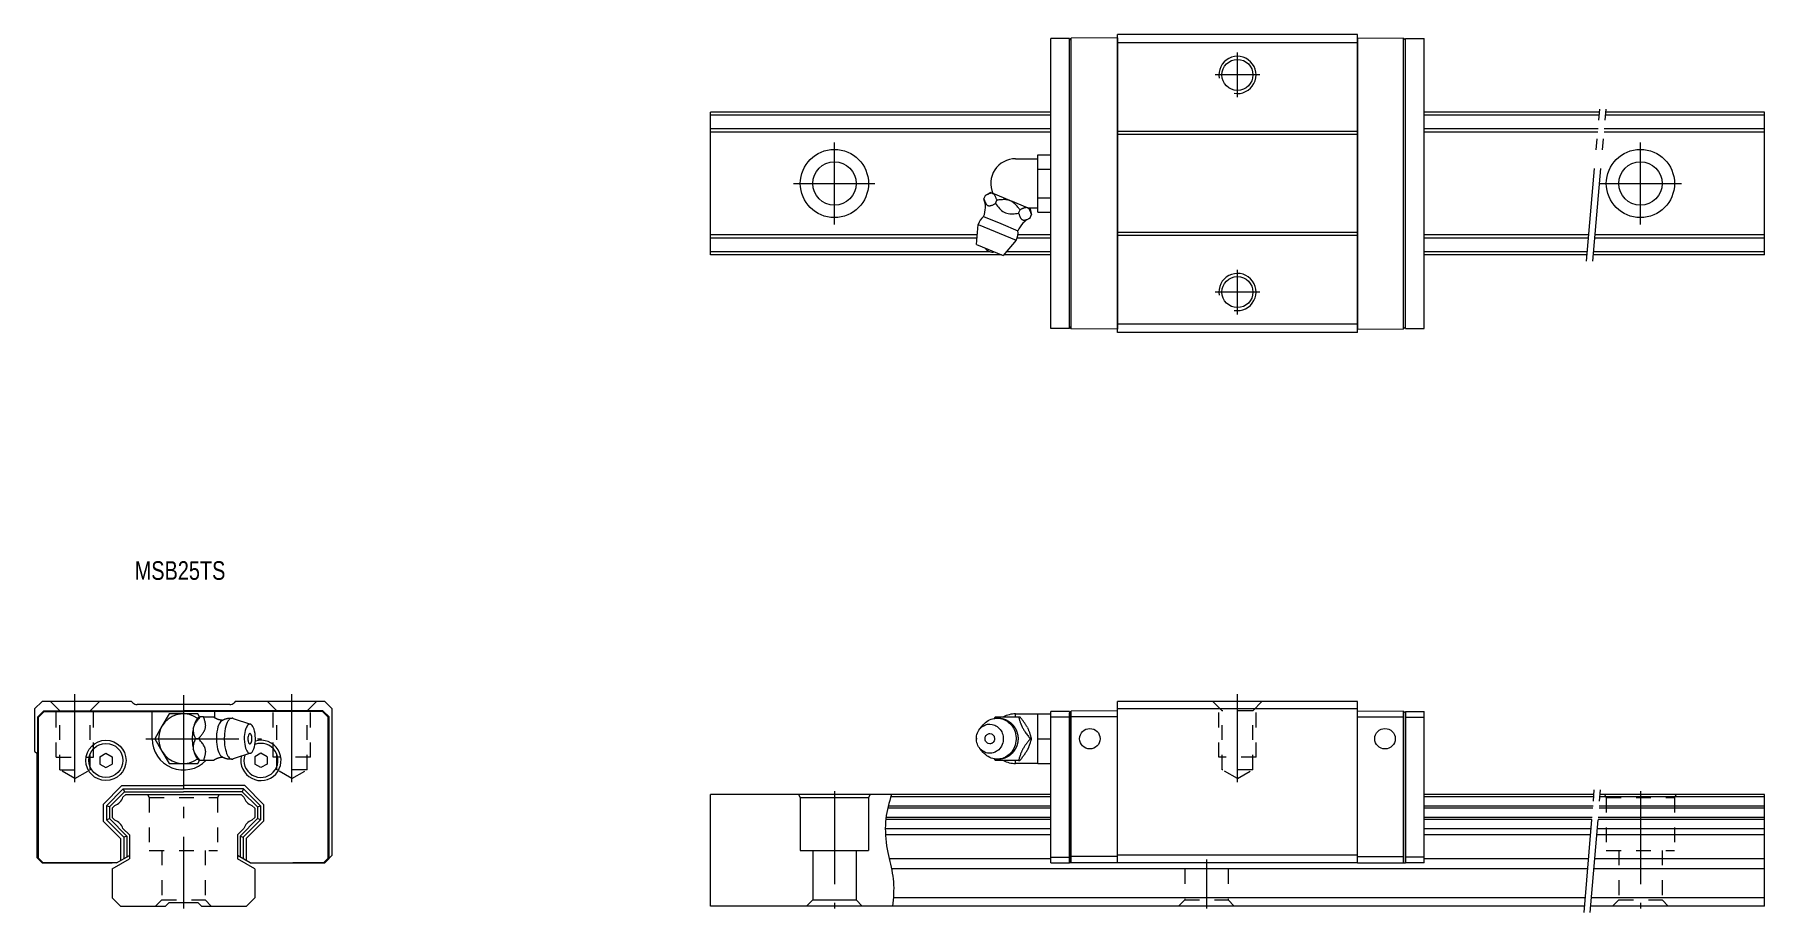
# Model space of a CAD drawing. Header units: inches. Extents: x -456 to -177, y 40 to 182.
import ezdxf

# ---------------------------------------------------------------- set-up
doc = ezdxf.new("R2010")
doc.units = ezdxf.units.IN
for name, pattern in [('CENTER', [22.8, 15, -3, 1.8, -3]), ('DASHED', [4.8, 2.4, -2.4]), ('PHANTOM', [27.6, 15, -3, 1.8, -3, 1.8, -3])]:
    doc.linetypes.add(name, pattern=pattern)
doc.layers.add('Unnamed [1]', color=7, linetype='Continuous', lineweight=0)
doc.styles.add('CK_TEXT_STYLE_0114', font='', dxfattribs={"width": 0.8, "height": 3})
doc.styles.get('CK_TEXT_STYLE_0114').set_extended_font_data('TXT')

msp = doc.modelspace()

# ---------------------------------------------------------------- texts
at = {"layer": 'Unnamed [1]', "color": 4, "lineweight": 0, "insert": (-439.74, 96.65), "char_height": 3, "attachment_point": 1, "line_spacing_factor": 1.2, "style": 'CK_TEXT_STYLE_0114'}
msp.add_mtext('MSB25TS', dxfattribs=at)

# ---------------------------------------------------------------- linework, layer by layer
at = {"layer": 'Unnamed [1]', "color": 4, "linetype": 'Continuous', "lineweight": 0}
for p, q in [((-281.23, 133.54), (-281.23, 181.54)), ((-242.53, 181.54), (-281.23, 181.54)), ((-242.53, 133.54), (-242.53, 181.54)), ((-288.98, 180.91), (-291.98, 180.91)), ((-291.98, 134.17), (-291.98, 180.91)), ((-288.98, 180.66), (-288.68, 180.96)), ((-288.98, 134.17), (-288.98, 180.91)), ((-288.98, 134.42), (-288.98, 180.66)), ((-281.23, 181.04), (-288.68, 180.96)), ((-288.68, 134.12), (-288.68, 180.96)), ((-281.23, 181.04), (-281.23, 134.04)), ((-242.53, 180.24), (-281.23, 180.24)), ((-242.53, 181.04), (-242.53, 134.04)), ((-242.53, 181.04), (-235.08, 180.96)), ((-234.78, 180.66), (-235.08, 180.96)), ((-235.08, 134.12), (-235.08, 180.96)), ((-234.78, 134.17), (-234.78, 180.91)), ((-234.78, 180.91), (-231.78, 180.91)), ((-234.78, 134.42), (-234.78, 180.66)), ((-231.78, 134.17), (-231.78, 180.91)), ((-291.98, 169.04), (-346.88, 169.04)), ((-346.88, 146.04), (-346.88, 169.04)), ((-291.98, 168.54), (-346.88, 168.54)), ((-203.47, 169.04), (-231.78, 169.04)), ((-203.52, 168.54), (-231.78, 168.54)), ((-176.88, 168.54), (-202.51, 168.54)), ((-176.88, 169.04), (-202.47, 169.04)), ((-176.88, 146.04), (-176.88, 169.04)), ((-291.98, 166.35), (-346.88, 166.35)), ((-291.98, 165.84), (-346.88, 165.84)), ((-242.53, 165.92), (-281.23, 165.92)), ((-242.53, 165.42), (-281.23, 165.42)), ((-203.71, 166.35), (-231.78, 166.35)), ((-203.75, 165.84), (-231.78, 165.84)), ((-176.88, 165.84), (-202.75, 165.84)), ((-176.88, 166.35), (-202.71, 166.35)), ((-294.07, 162.16), (-291.98, 162.16)), ((-294.07, 161), (-294.07, 162.16)), ((-291.98, 159.85), (-291.98, 162.16)), ((-297.67, 161.54), (-294.07, 161.54)), ((-294.07, 159.85), (-294.07, 161)), ((-294.07, 159.85), (-291.98, 159.85)), ((-294.07, 157.54), (-294.07, 159.85)), ((-291.98, 155.23), (-291.98, 159.85)), ((-294.07, 155.23), (-294.07, 157.54)), ((-302.77, 155.07), (-302.54, 155.62)), ((-301.36, 155.94), (-301.76, 156.11)), ((-301.36, 155.94), (-301.29, 155.91)), ((-298.6, 154.8), (-301.29, 155.91)), ((-300.91, 154.3), (-300.68, 154.85)), ((-298.6, 154.8), (-298.45, 154.74)), ((-295.76, 153.62), (-298.45, 154.74)), ((-295.76, 153.62), (-295.68, 153.59)), ((-295.29, 153.43), (-295.68, 153.59)), ((-294.07, 153.54), (-295.56, 153.54)), ((-294.07, 155.23), (-291.98, 155.23)), ((-294.07, 154.08), (-294.07, 155.23)), ((-294.07, 152.92), (-294.07, 154.08)), ((-291.98, 152.92), (-291.98, 155.23)), ((-303.98, 147.72), (-303.68, 150.95)), ((-303.68, 150.95), (-297.58, 148.42)), ((-302.82, 152.22), (-300.05, 151.07)), ((-300.05, 151.07), (-297.28, 149.93)), ((-297.17, 152.75), (-296.94, 153.3)), ((-295.3, 151.98), (-295.08, 152.53)), ((-294.07, 152.92), (-291.98, 152.92)), ((-303.84, 149.24), (-346.88, 149.24)), ((-303.89, 148.74), (-346.88, 148.74)), ((-297.58, 148.42), (-299.64, 145.92)), ((-291.98, 148.74), (-297.43, 148.74)), ((-291.98, 149.24), (-297.29, 149.24)), ((-242.53, 149.66), (-281.23, 149.66)), ((-242.53, 149.16), (-281.23, 149.16)), ((-205.21, 149.24), (-231.78, 149.24)), ((-205.25, 148.74), (-231.78, 148.74)), ((-176.88, 148.74), (-204.25, 148.74)), ((-176.88, 149.24), (-204.2, 149.24)), ((-301.78, 146.55), (-346.88, 146.55)), ((-299.92, 146.04), (-346.88, 146.04)), ((-303.98, 147.72), (-299.64, 145.92)), ((-291.98, 146.04), (-299.55, 146.04)), ((-291.98, 146.55), (-299.13, 146.55)), ((-205.44, 146.55), (-231.78, 146.55)), ((-205.49, 146.04), (-231.78, 146.04)), ((-176.88, 146.04), (-204.48, 146.04)), ((-176.88, 146.55), (-204.44, 146.55)), ((-288.98, 134.17), (-291.98, 134.17)), ((-288.98, 134.42), (-288.68, 134.12)), ((-281.23, 134.04), (-288.68, 134.12)), ((-242.53, 134.84), (-281.23, 134.84)), ((-242.53, 134.04), (-235.08, 134.12)), ((-234.78, 134.42), (-235.08, 134.12)), ((-234.78, 134.17), (-231.78, 134.17)), ((-242.53, 133.54), (-281.23, 133.54)), ((-454.68, 74.04), (-455.88, 72.84)), ((-455.88, 72.84), (-455.88, 66.04)), ((-455.38, 71.54), (-454.38, 72.54)), ((-440.26, 74.04), (-454.68, 74.04)), ((-454.38, 72.54), (-431.88, 72.54)), ((-440.26, 74.04), (-440.05, 73.83)), ((-424.42, 73.54), (-439.35, 73.54)), ((-409.38, 72.54), (-431.88, 72.54)), ((-423.51, 74.04), (-423.72, 73.83)), ((-409.08, 74.04), (-423.51, 74.04)), ((-408.38, 71.54), (-409.38, 72.54)), ((-407.88, 72.84), (-409.08, 74.04)), ((-407.88, 49.24), (-407.88, 72.84)), ((-281.23, 72.54), (-288.68, 72.47)), ((-281.23, 48.04), (-281.23, 74.04)), ((-242.53, 74.04), (-281.23, 74.04)), ((-242.53, 72.84), (-281.23, 72.84)), ((-281.23, 48.04), (-281.23, 72.54)), ((-242.53, 48.04), (-242.53, 74.04)), ((-242.53, 72.54), (-235.08, 72.47)), ((-242.53, 48.04), (-242.53, 72.54)), ((-455.38, 48.74), (-455.38, 71.54)), ((-455.25, 71.49), (-454.33, 72.41)), ((-455.25, 48.79), (-455.25, 71.49)), ((-454.33, 72.41), (-431.88, 72.41)), ((-436.93, 68.04), (-436.93, 72.41)), ((-435.35, 70.04), (-436.5, 68.04)), ((-434.19, 72.04), (-435.35, 70.04)), ((-431.88, 72.04), (-434.19, 72.04)), ((-409.44, 72.41), (-431.88, 72.41)), ((-429.58, 72.04), (-431.88, 72.04)), ((-430.29, 69.72), (-430.26, 69.86)), ((-429.29, 71.54), (-429.58, 72.04)), ((-429.29, 71.54), (-429.19, 71.54)), ((-428.64, 71.54), (-429.19, 71.54)), ((-428.64, 71.54), (-427, 71.54)), ((-426.83, 71.43), (-426.83, 72.41)), ((-423.87, 71.31), (-421.05, 70.37)), ((-408.51, 71.49), (-409.44, 72.41)), ((-408.51, 48.79), (-408.51, 71.49)), ((-408.38, 48.74), (-408.38, 71.54)), ((-303.41, 69.64), (-302.89, 70.26)), ((-300.91, 71.54), (-297.17, 71.54)), ((-297.68, 72.04), (-294.08, 72.04)), ((-297.68, 71.54), (-297.68, 72.04)), ((-297.17, 71.54), (-296.95, 71.54)), ((-295.76, 69.86), (-295.69, 69.72)), ((-294.08, 72.04), (-291.98, 72.04)), ((-294.08, 70.04), (-294.08, 72.04)), ((-294.08, 68.04), (-294.08, 70.04)), ((-288.98, 72.41), (-291.98, 72.41)), ((-291.98, 48.04), (-291.98, 72.41)), ((-291.98, 68.04), (-291.98, 72.04)), ((-288.98, 71.49), (-291.98, 71.49)), ((-288.98, 72.17), (-288.68, 72.47)), ((-288.98, 72.41), (-288.98, 48.04)), ((-288.98, 48.04), (-288.98, 72.17)), ((-288.68, 48.04), (-288.68, 72.47)), ((-281.23, 71.54), (-288.68, 71.54)), ((-242.53, 71.54), (-235.08, 71.54)), ((-235.08, 48.04), (-235.08, 72.47)), ((-234.78, 72.17), (-235.08, 72.47)), ((-234.78, 72.41), (-231.78, 72.41)), ((-234.78, 72.41), (-234.78, 48.04)), ((-234.78, 48.04), (-234.78, 72.17)), ((-234.78, 71.49), (-231.78, 71.49)), ((-231.78, 48.04), (-231.78, 72.41)), ((-436.5, 68.04), (-435.35, 66.04)), ((-429.41, 68.04), (-429.97, 68.04)), ((-303.88, 68.04), (-303.98, 68.04)), ((-295.31, 68.04), (-295.08, 68.04)), ((-294.08, 68.04), (-291.98, 68.04)), ((-294.08, 66.04), (-294.08, 68.04)), ((-291.98, 64.04), (-291.98, 68.04)), ((-455.88, 66.04), (-455.48, 65.64)), ((-455.48, 48.84), (-455.48, 65.64)), ((-445.38, 65.12), (-444.38, 65.7)), ((-445.38, 65.12), (-445.38, 63.96)), ((-444.38, 65.7), (-443.38, 65.12)), ((-443.38, 65.12), (-443.38, 63.96)), ((-435.35, 66.04), (-434.19, 64.04)), ((-430.26, 66.22), (-430.29, 66.36)), ((-429.58, 64.04), (-429.29, 64.54)), ((-429.19, 64.54), (-429.28, 64.54)), ((-428.64, 64.54), (-429.19, 64.54)), ((-427, 64.54), (-428.64, 64.54)), ((-421.05, 65.71), (-423.87, 64.77)), ((-419.38, 65.7), (-420.38, 65.12)), ((-420.38, 65.12), (-420.38, 63.96)), ((-418.38, 65.12), (-419.38, 65.7)), ((-418.38, 65.12), (-418.38, 63.96)), ((-418.38, 65.12), (-418.38, 63.96)), ((-302.89, 65.82), (-303.42, 66.46)), ((-297.17, 64.54), (-300.91, 64.54)), ((-297.68, 64.04), (-297.68, 64.54)), ((-297.17, 64.54), (-296.95, 64.54)), ((-295.69, 66.36), (-295.76, 66.22)), ((-294.08, 64.04), (-294.08, 66.04)), ((-445.38, 63.96), (-444.38, 63.39)), ((-444.38, 63.39), (-443.38, 63.96)), ((-434.19, 64.04), (-431.88, 64.04)), ((-431.88, 64.04), (-429.58, 64.04)), ((-419.38, 63.39), (-420.38, 63.96)), ((-418.38, 63.96), (-419.38, 63.39)), ((-294.08, 64.04), (-297.68, 64.04)), ((-294.08, 64.04), (-291.98, 64.04)), ((-444.81, 57.44), (-441.79, 60.47)), ((-444.31, 57.23), (-441.58, 59.97)), ((-443.81, 57.03), (-441.37, 59.47)), ((-441.79, 60.47), (-431.88, 60.47)), ((-441.63, 58.6), (-441.19, 59.04)), ((-441.58, 59.97), (-431.88, 59.97)), ((-441.58, 59.97), (-441.37, 59.47)), ((-441.37, 59.47), (-431.88, 59.47)), ((-441.19, 59.04), (-422.58, 59.04)), ((-421.98, 60.47), (-431.88, 60.47)), ((-422.19, 59.97), (-431.88, 59.97)), ((-422.4, 59.47), (-431.88, 59.47)), ((-422.14, 58.6), (-422.58, 59.04)), ((-422.19, 59.97), (-422.4, 59.47)), ((-419.95, 57.03), (-422.4, 59.47)), ((-419.45, 57.23), (-422.19, 59.97)), ((-418.95, 57.44), (-421.98, 60.47)), ((-346.88, 41.04), (-346.88, 59.04)), ((-291.98, 59.04), (-346.88, 59.04)), ((-332.67, 59.04), (-332.38, 58.54)), ((-321.1, 59.04), (-321.38, 58.54)), ((-291.98, 58.69), (-317.75, 58.69)), ((-204.38, 59.04), (-231.78, 59.04)), ((-204.4, 58.69), (-231.78, 58.69)), ((-176.88, 58.69), (-203.4, 58.69)), ((-176.88, 59.04), (-203.37, 59.04)), ((-176.88, 41.04), (-176.88, 59.04)), ((-444.81, 57.44), (-444.81, 54.74)), ((-444.31, 57.23), (-444.31, 54.95)), ((-443.81, 57.03), (-444.31, 57.23)), ((-443.81, 57.03), (-443.81, 55.15)), ((-443.38, 56.85), (-442.95, 57.29)), ((-443.38, 56.85), (-443.38, 55.33)), ((-420.38, 56.85), (-420.82, 57.29)), ((-420.38, 56.85), (-420.38, 55.33)), ((-419.95, 57.03), (-419.45, 57.23)), ((-419.95, 57.03), (-419.95, 55.15)), ((-419.45, 57.23), (-419.45, 54.95)), ((-418.95, 57.44), (-418.95, 54.74)), ((-332.38, 58.54), (-321.38, 58.54)), ((-332.38, 58.54), (-332.38, 50.04)), ((-321.38, 58.54), (-321.38, 50.04)), ((-291.98, 56.85), (-318.28, 56.85)), ((-291.98, 57.19), (-318.2, 57.19)), ((-204.53, 57.19), (-231.78, 57.19)), ((-204.56, 56.85), (-231.78, 56.85)), ((-176.88, 56.85), (-203.56, 56.85)), ((-176.88, 57.19), (-203.53, 57.19)), ((-444.81, 54.74), (-442.01, 51.94)), ((-444.31, 54.95), (-443.81, 55.15)), ((-444.31, 54.95), (-441.51, 52.15)), ((-443.81, 55.15), (-441.01, 52.35)), ((-443.38, 55.33), (-442.95, 54.89)), ((-441.63, 53.58), (-440.58, 52.53)), ((-422.14, 53.58), (-423.18, 52.53)), ((-419.95, 55.15), (-422.75, 52.35)), ((-419.45, 54.95), (-422.25, 52.15)), ((-418.95, 54.74), (-421.75, 51.94)), ((-420.38, 55.33), (-420.82, 54.89)), ((-419.45, 54.95), (-419.95, 55.15)), ((-291.98, 53.49), (-318.67, 53.49)), ((-291.98, 54.99), (-318.59, 54.99)), ((-291.98, 55.33), (-318.55, 55.33)), ((-204.69, 55.33), (-231.78, 55.33)), ((-204.72, 54.99), (-231.78, 54.99)), ((-204.84, 53.49), (-231.78, 53.49)), ((-176.88, 53.49), (-203.84, 53.49)), ((-176.88, 54.99), (-203.71, 54.99)), ((-176.88, 55.33), (-203.68, 55.33)), ((-442.01, 51.94), (-442.01, 48.41)), ((-441.01, 52.35), (-441.51, 52.15)), ((-441.51, 52.15), (-441.51, 48.7)), ((-441.01, 52.35), (-441.01, 48.99)), ((-440.58, 52.53), (-440.58, 48.66)), ((-423.18, 52.53), (-423.18, 48.66)), ((-422.75, 52.35), (-422.25, 52.15)), ((-422.75, 52.35), (-422.75, 48.99)), ((-422.25, 52.15), (-422.25, 48.7)), ((-421.75, 51.94), (-421.75, 48.41)), ((-291.98, 52.53), (-318.64, 52.53)), ((-204.92, 52.53), (-231.78, 52.53)), ((-176.88, 52.53), (-203.92, 52.53)), ((-455.48, 48.84), (-454.68, 48.04)), ((-455.38, 48.74), (-454.68, 48.04)), ((-455.25, 48.79), (-454.5, 48.04)), ((-454.68, 48.04), (-449.53, 48.04)), ((-454.68, 48.04), (-443.38, 48.04)), ((-442.65, 48.04), (-454.5, 48.04)), ((-443.38, 47.04), (-440.58, 48.66)), ((-442.65, 48.04), (-440.58, 49.23)), ((-421.12, 48.04), (-423.18, 49.23)), ((-420.38, 47.04), (-423.18, 48.66)), ((-421.12, 48.04), (-409.27, 48.04)), ((-421.12, 48.04), (-409.08, 48.04)), ((-409.08, 48.04), (-414.24, 48.04)), ((-408.51, 48.79), (-409.27, 48.04)), ((-407.88, 49.24), (-409.08, 48.04)), ((-408.38, 48.74), (-409.08, 48.04)), ((-332.38, 50.04), (-321.38, 50.04)), ((-330.38, 50.04), (-330.38, 42.04)), ((-323.38, 50.04), (-323.38, 42.04)), ((-291.98, 48.66), (-318.04, 48.66)), ((-291.98, 48.96), (-288.98, 48.96)), ((-291.98, 48.04), (-288.98, 48.04)), ((-281.23, 48.04), (-288.98, 48.04)), ((-281.23, 49.04), (-288.68, 49.04)), ((-242.53, 49.24), (-281.23, 49.24)), ((-242.53, 48.04), (-281.23, 48.04)), ((-242.53, 49.04), (-235.08, 49.04)), ((-242.53, 48.04), (-234.78, 48.04)), ((-231.78, 48.96), (-234.78, 48.96)), ((-231.78, 48.04), (-234.78, 48.04)), ((-205.25, 48.66), (-231.78, 48.66)), ((-176.88, 48.66), (-204.24, 48.66)), ((-443.38, 47.04), (-443.38, 42.39)), ((-420.38, 47.04), (-420.38, 42.39)), ((-205.38, 47.04), (-317.68, 47.04)), ((-176.88, 47.04), (-204.38, 47.04)), ((-443.38, 42.39), (-442.03, 41.04)), ((-420.38, 42.39), (-421.73, 41.04)), ((-330.38, 42.04), (-331.38, 41.04)), ((-330.38, 42.04), (-323.38, 42.04)), ((-323.38, 42.04), (-322.38, 41.04)), ((-205.78, 42.39), (-317.38, 42.39)), ((-176.88, 42.39), (-204.77, 42.39)), ((-442.03, 41.04), (-434.78, 41.04)), ((-434.18, 41.64), (-434.78, 41.04)), ((-434.18, 41.64), (-429.58, 41.64)), ((-429.58, 41.64), (-428.98, 41.04)), ((-428.98, 41.04), (-421.73, 41.04)), ((-205.89, 41.04), (-346.88, 41.04)), ((-176.88, 41.04), (-204.88, 41.04))]:
    msp.add_line(p, q, dxfattribs=at)
at = {"layer": 'Unnamed [1]', "color": 253, "linetype": 'CENTER', "lineweight": 0}
for p, q in [((-261.88, 171.44), (-261.88, 178.64)), ((-258.28, 175.04), (-265.48, 175.04)), ((-326.88, 150.94), (-326.88, 164.14)), ((-196.88, 150.94), (-196.88, 164.14)), ((-333.48, 157.54), (-320.38, 157.54)), ((-203.48, 157.54), (-190.28, 157.54)), ((-261.88, 136.44), (-261.88, 143.64)), ((-258.28, 140.04), (-265.48, 140.04)), ((-449.38, 61.04), (-449.38, 75.22)), ((-431.88, 75.04), (-431.88, 40.64)), ((-414.38, 61.04), (-414.38, 75.22)), ((-261.88, 61.04), (-261.88, 75.22)), ((-437.93, 68.04), (-419.27, 68.04)), ((-326.88, 59.59), (-326.88, 40.64)), ((-196.88, 59.59), (-196.88, 40.64)), ((-266.88, 48.54), (-266.88, 40.64))]:
    msp.add_line(p, q, dxfattribs=at)
at = {"layer": 'Unnamed [1]', "color": 253, "linetype": 'PHANTOM', "lineweight": 0}
for p, q in [((-205.57, 145.04), (-203.39, 170.04)), ((-204.57, 145.04), (-202.38, 170.04)), ((-205.97, 40.04), (-204.26, 60.44)), ((-204.97, 40.04), (-203.25, 60.44))]:
    msp.add_line(p, q, dxfattribs=at)
at = {"layer": 'Unnamed [1]', "color": 253, "linetype": 'DASHED', "lineweight": 0}
for p, q in [((-453.34, 74.04), (-451.84, 72.54)), ((-452.38, 65.04), (-452.38, 73.08)), ((-451.84, 72.54), (-446.92, 72.54)), ((-451.84, 63.04), (-451.84, 72.54)), ((-445.42, 74.04), (-446.92, 72.54)), ((-446.92, 63.04), (-446.92, 72.54)), ((-446.38, 65.04), (-446.38, 73.08)), ((-418.34, 74.04), (-416.84, 72.54)), ((-417.38, 65.04), (-417.38, 73.08)), ((-411.92, 72.54), (-416.84, 72.54)), ((-416.84, 63.04), (-416.84, 72.54)), ((-410.42, 74.04), (-411.92, 72.54)), ((-411.92, 63.04), (-411.92, 72.54)), ((-411.38, 65.04), (-411.38, 73.08)), ((-265.84, 74.04), (-264.34, 72.54)), ((-264.88, 65.04), (-264.88, 73.08)), ((-259.42, 72.54), (-264.34, 72.54)), ((-264.34, 63.04), (-264.34, 72.54)), ((-257.92, 74.04), (-259.42, 72.54)), ((-259.42, 63.04), (-259.42, 72.54)), ((-258.88, 65.04), (-258.88, 73.08)), ((-452.38, 65.04), (-446.38, 65.04)), ((-411.38, 65.04), (-417.38, 65.04)), ((-258.88, 65.04), (-264.88, 65.04)), ((-449.38, 61.62), (-451.84, 63.04)), ((-451.84, 63.04), (-446.92, 63.04)), ((-449.38, 61.62), (-446.92, 63.04)), ((-411.92, 63.04), (-416.84, 63.04)), ((-414.38, 61.62), (-416.84, 63.04)), ((-414.38, 61.62), (-411.92, 63.04)), ((-259.42, 63.04), (-264.34, 63.04)), ((-261.88, 61.62), (-264.34, 63.04)), ((-261.88, 61.62), (-259.42, 63.04)), ((-437.67, 59.04), (-437.38, 58.54)), ((-426.1, 59.04), (-426.38, 58.54)), ((-202.67, 59.04), (-202.38, 58.54)), ((-191.1, 59.04), (-191.38, 58.54)), ((-437.38, 58.54), (-426.38, 58.54)), ((-437.38, 58.54), (-437.38, 50.04)), ((-426.38, 58.54), (-426.38, 50.04)), ((-202.38, 58.54), (-191.38, 58.54)), ((-202.38, 58.54), (-202.38, 50.04)), ((-191.38, 58.54), (-191.38, 50.04)), ((-437.38, 50.04), (-426.38, 50.04)), ((-435.38, 50.04), (-435.38, 42.04)), ((-428.38, 50.04), (-428.38, 42.04)), ((-202.38, 50.04), (-191.38, 50.04)), ((-200.38, 50.04), (-200.38, 42.04)), ((-193.38, 50.04), (-193.38, 42.04)), ((-270.38, 47.04), (-270.38, 42.04)), ((-263.38, 47.04), (-263.38, 42.04)), ((-435.38, 42.04), (-436.38, 41.04)), ((-435.38, 42.04), (-428.38, 42.04)), ((-428.38, 42.04), (-427.38, 41.04)), ((-270.38, 42.04), (-271.38, 41.04)), ((-270.38, 42.04), (-263.38, 42.04)), ((-263.38, 42.04), (-262.38, 41.04)), ((-200.38, 42.04), (-201.38, 41.04)), ((-200.38, 42.04), (-193.38, 42.04)), ((-193.38, 42.04), (-192.38, 41.04))]:
    msp.add_line(p, q, dxfattribs=at)
at = {"layer": 'Unnamed [1]', "color": 4, "linetype": 'Continuous', "lineweight": 0, "extrusion": (0, 0, -1)}
for points in [[(302.77, 155.07), (302.74, 154.98), (302.71, 154.89), (302.68, 154.81), (302.64, 154.72), (302.61, 154.63), (302.57, 154.55), (302.54, 154.47), (302.5, 154.39), (302.46, 154.32), (302.43, 154.27), (302.4, 154.23), (302.38, 154.19), (302.35, 154.16), (302.31, 154.12), (302.28, 154.09), (302.25, 154.06), (302.21, 154.03), (302.18, 154.01), (302.14, 153.99), (302.1, 153.98), (302.05, 153.97), (302.01, 153.96), (301.97, 153.95), (301.92, 153.95), (301.87, 153.95), (301.83, 153.95), (301.78, 153.96), (301.69, 153.98), (301.59, 154.01), (301.49, 154.04), (301.4, 154.07), (301.3, 154.11), (301.2, 154.16), (301.1, 154.2), (301, 154.25), (300.91, 154.3)], [(300.68, 154.85), (300.71, 154.94), (300.74, 155.03), (300.77, 155.11), (300.81, 155.2), (300.84, 155.28), (300.88, 155.37), (300.91, 155.45), (300.95, 155.53), (300.99, 155.6), (301.02, 155.65), (301.05, 155.69), (301.07, 155.73), (301.1, 155.76), (301.13, 155.8), (301.17, 155.83), (301.2, 155.86), (301.24, 155.88), (301.27, 155.91), (301.27, 155.91), (301.28, 155.91), (301.28, 155.91), (301.28, 155.91), (301.28, 155.91), (301.28, 155.91), (301.28, 155.91), (301.28, 155.91), (301.29, 155.91)], [(300.91, 154.3), (300.75, 154.1), (300.59, 153.91), (300.43, 153.72), (300.26, 153.53), (300.09, 153.35), (299.91, 153.19), (299.71, 153.04), (299.51, 152.92), (299.29, 152.82), (299.07, 152.74), (298.84, 152.69), (298.6, 152.66), (298.37, 152.65), (298.13, 152.66), (297.89, 152.67), (297.65, 152.7), (297.41, 152.72), (297.17, 152.75)], [(295.08, 152.53), (295.1, 152.6), (295.13, 152.67), (295.15, 152.74), (295.18, 152.81), (295.21, 152.88), (295.23, 152.95), (295.26, 153.02), (295.29, 153.09), (295.32, 153.15), (295.35, 153.21), (295.39, 153.28), (295.42, 153.33), (295.46, 153.39), (295.5, 153.44), (295.54, 153.49), (295.59, 153.53), (295.63, 153.56), (295.68, 153.59)], [(297.17, 152.75), (297.14, 152.66), (297.11, 152.57), (297.08, 152.49), (297.04, 152.4), (297.01, 152.31), (296.97, 152.23), (296.94, 152.15), (296.9, 152.07), (296.86, 152), (296.83, 151.95), (296.8, 151.91), (296.77, 151.87), (296.74, 151.84), (296.71, 151.8), (296.68, 151.77), (296.65, 151.74), (296.61, 151.71), (296.57, 151.69), (296.54, 151.67), (296.5, 151.66), (296.45, 151.65), (296.41, 151.64), (296.37, 151.63), (296.32, 151.63), (296.27, 151.63), (296.23, 151.63), (296.18, 151.64), (296.09, 151.66), (295.99, 151.69), (295.89, 151.72), (295.8, 151.75), (295.7, 151.8), (295.6, 151.84), (295.5, 151.88), (295.4, 151.93), (295.3, 151.98)], [(429.41, 68.04), (429.33, 68.15), (429.24, 68.26), (429.15, 68.37), (429.06, 68.48), (428.98, 68.59), (428.89, 68.7), (428.81, 68.82), (428.74, 68.93), (428.66, 69.05), (428.62, 69.11), (428.58, 69.19), (428.54, 69.26), (428.5, 69.33), (428.47, 69.4), (428.43, 69.47), (428.4, 69.55), (428.38, 69.62), (428.36, 69.7), (428.34, 69.77), (428.32, 69.85), (428.31, 69.92), (428.3, 70), (428.3, 70.07), (428.29, 70.15), (428.3, 70.22), (428.3, 70.29), (428.31, 70.36), (428.32, 70.5), (428.35, 70.64), (428.38, 70.77), (428.42, 70.9), (428.46, 71.03), (428.5, 71.16), (428.55, 71.29), (428.59, 71.41), (428.64, 71.54)], [(429.4, 71.46), (429.4, 71.46), (429.4, 71.46), (429.39, 71.47), (429.39, 71.47), (429.38, 71.47), (429.38, 71.48), (429.37, 71.48), (429.37, 71.48), (429.36, 71.48), (429.36, 71.49), (429.35, 71.49), (429.35, 71.49), (429.34, 71.5), (429.34, 71.5), (429.34, 71.5), (429.33, 71.51), (429.33, 71.51), (429.32, 71.51), (429.32, 71.51), (429.32, 71.52), (429.31, 71.52), (429.31, 71.52), (429.3, 71.53), (429.3, 71.53), (429.3, 71.53), (429.29, 71.53), (429.29, 71.54), (429.29, 71.54)], [(427, 71.54), (426.99, 71.53), (426.98, 71.52), (426.96, 71.51), (426.95, 71.5), (426.94, 71.49), (426.92, 71.48), (426.91, 71.47), (426.89, 71.46), (426.87, 71.45), (426.85, 71.43), (426.81, 71.42), (426.78, 71.4), (426.75, 71.38), (426.72, 71.36), (426.68, 71.34), (426.65, 71.33), (426.61, 71.31), (426.57, 71.29), (426.53, 71.27), (426.49, 71.26), (426.45, 71.24), (426.41, 71.22), (426.37, 71.21), (426.33, 71.19), (426.28, 71.18), (426.24, 71.17), (426.2, 71.15), (426.15, 71.14), (426.1, 71.13), (426.06, 71.12), (426.01, 71.11), (425.96, 71.1), (425.91, 71.09), (425.86, 71.08), (425.82, 71.07), (425.77, 71.06), (425.74, 71.06), (425.71, 71.06), (425.68, 71.06), (425.65, 71.05), (425.62, 71.05), (425.6, 71.05), (425.57, 71.05), (425.54, 71.05)], [(301.82, 65.69), (302.2, 65.73), (302.41, 65.78), (302.61, 65.85), (302.8, 65.95), (303, 66.07), (303.18, 66.21), (303.35, 66.37), (303.5, 66.55), (303.63, 66.75), (303.74, 66.96), (303.83, 67.17), (303.9, 67.39), (303.96, 67.68), (303.99, 67.96), (303.98, 68.23), (303.95, 68.48), (303.9, 68.71), (303.8, 68.99), (303.69, 69.22), (303.57, 69.42), (303.41, 69.64), (303.25, 69.81), (303.1, 69.94), (302.91, 70.07), (302.7, 70.19), (302.53, 70.26), (302.34, 70.32), (302.17, 70.36), (301.96, 70.38), (301.82, 70.39), (301.82, 70.39), (301.43, 70.35), (301.23, 70.3), (301.03, 70.23), (300.83, 70.13), (300.64, 70.01), (300.45, 69.87), (300.29, 69.71), (300.13, 69.53), (300, 69.33), (299.89, 69.12), (299.8, 68.91), (299.73, 68.69), (299.67, 68.4), (299.65, 68.12), (299.65, 67.85), (299.68, 67.6), (299.74, 67.37), (299.83, 67.1), (299.94, 66.86), (300.06, 66.66), (300.22, 66.44), (300.38, 66.27), (300.53, 66.14), (300.72, 66.01), (300.93, 65.89), (301.11, 65.82), (301.29, 65.76), (301.47, 65.72), (301.67, 65.7), (301.82, 65.69)], [(300.63, 71.34), (300.08, 71.29), (299.88, 71.24), (299.66, 71.17), (299.45, 71.08), (299.25, 70.98), (299.04, 70.86), (298.85, 70.72), (298.66, 70.56), (298.49, 70.39), (298.33, 70.2), (298.18, 70), (298.01, 69.72), (297.86, 69.42), (297.75, 69.12), (297.67, 68.81), (297.61, 68.51), (297.59, 68.21), (297.58, 67.93), (297.6, 67.66), (297.66, 67.31), (297.74, 67), (297.84, 66.72), (297.95, 66.47), (298.11, 66.18), (298.29, 65.93), (298.46, 65.73), (298.68, 65.51), (298.89, 65.33), (299.07, 65.2), (299.3, 65.07), (299.56, 64.95), (299.77, 64.87), (299.99, 64.81), (300.2, 64.77), (300.45, 64.75), (300.63, 64.74), (300.63, 64.74), (301.13, 64.79), (301.35, 64.83), (301.62, 64.92), (301.84, 65.01), (302.1, 65.15), (302.29, 65.27), (302.48, 65.42), (302.71, 65.63), (302.89, 65.82)], [(295.76, 69.86), (295.82, 69.96), (295.88, 70.06), (295.94, 70.16), (296, 70.26), (296.06, 70.35), (296.13, 70.45), (296.19, 70.54), (296.26, 70.64), (296.33, 70.73), (296.4, 70.82), (296.46, 70.91), (296.53, 71), (296.6, 71.09), (296.67, 71.18), (296.74, 71.27), (296.81, 71.36), (296.88, 71.45), (296.95, 71.54)], [(428.64, 64.54), (428.6, 64.65), (428.56, 64.76), (428.52, 64.87), (428.48, 64.98), (428.45, 65.09), (428.41, 65.2), (428.38, 65.32), (428.36, 65.43), (428.33, 65.55), (428.32, 65.61), (428.31, 65.69), (428.3, 65.76), (428.3, 65.83), (428.29, 65.9), (428.29, 65.97), (428.3, 66.05), (428.3, 66.12), (428.31, 66.2), (428.33, 66.27), (428.35, 66.35), (428.37, 66.42), (428.39, 66.5), (428.42, 66.57), (428.45, 66.65), (428.48, 66.72), (428.52, 66.79), (428.56, 66.86), (428.64, 67), (428.72, 67.14), (428.81, 67.27), (428.91, 67.4), (429.01, 67.53), (429.11, 67.66), (429.21, 67.79), (429.31, 67.91), (429.41, 68.04)], [(421.17, 67.21), (421.14, 67.21), (421.12, 67.22), (421.09, 67.23), (421.07, 67.25), (421.05, 67.27), (421.03, 67.3), (421.01, 67.33), (420.99, 67.36), (420.97, 67.39)], [(301.82, 67.21), (302.07, 67.26), (302.19, 67.32), (302.31, 67.41), (302.41, 67.52), (302.49, 67.65), (302.55, 67.78), (302.57, 67.92), (302.58, 68.1), (302.56, 68.26), (302.51, 68.39), (302.44, 68.53), (302.36, 68.63), (302.26, 68.72), (302.14, 68.79), (302.03, 68.84), (301.91, 68.86), (301.82, 68.87), (301.82, 68.87), (301.56, 68.82), (301.44, 68.76), (301.32, 68.67), (301.22, 68.56), (301.14, 68.43), (301.09, 68.3), (301.06, 68.16), (301.05, 67.98), (301.08, 67.82), (301.12, 67.69), (301.2, 67.55), (301.27, 67.45), (301.37, 67.36), (301.49, 67.29), (301.6, 67.24), (301.73, 67.22), (301.82, 67.21)], [(297.27, 68.04), (297.27, 67.99), (297.27, 67.94), (297.27, 67.89), (297.27, 67.84), (297.28, 67.79), (297.28, 67.74), (297.28, 67.69), (297.29, 67.64), (297.3, 67.59), (297.3, 67.53), (297.31, 67.48), (297.32, 67.43), (297.33, 67.38), (297.34, 67.32), (297.35, 67.27), (297.37, 67.22), (297.38, 67.17), (297.39, 67.12), (297.41, 67.06), (297.43, 67.01), (297.44, 66.96), (297.46, 66.91), (297.48, 66.86), (297.5, 66.81), (297.52, 66.76), (297.54, 66.71), (297.56, 66.66), (297.58, 66.61), (297.6, 66.57), (297.63, 66.52), (297.65, 66.47), (297.68, 66.42), (297.7, 66.38), (297.73, 66.33), (297.76, 66.28), (297.79, 66.24), (297.82, 66.19), (297.85, 66.15), (297.88, 66.1), (297.91, 66.06), (297.94, 66.02), (297.97, 65.98), (298.01, 65.93), (298.04, 65.89), (298.07, 65.85), (298.11, 65.81), (298.14, 65.77), (298.18, 65.73), (298.22, 65.69), (298.26, 65.66), (298.29, 65.62), (298.33, 65.58), (298.37, 65.55), (298.41, 65.51), (298.45, 65.48), (298.49, 65.44), (298.54, 65.41), (298.58, 65.38), (298.62, 65.34), (298.66, 65.31), (298.71, 65.28), (298.75, 65.25), (298.8, 65.22), (298.84, 65.2), (298.89, 65.17), (298.93, 65.14), (298.98, 65.12), (299.03, 65.09), (299.07, 65.07), (299.12, 65.04), (299.17, 65.02), (299.22, 65), (299.27, 64.98), (299.31, 64.96), (299.36, 64.94), (299.41, 64.92), (299.46, 64.9), (299.51, 64.89), (299.56, 64.87), (299.61, 64.85), (299.66, 64.84), (299.71, 64.83), (299.76, 64.81), (299.81, 64.8), (299.87, 64.79), (299.92, 64.78), (299.97, 64.77), (300.02, 64.76), (300.07, 64.75), (300.12, 64.75), (300.18, 64.74), (300.23, 64.74), (300.28, 64.73), (300.33, 64.73), (300.38, 64.72), (300.44, 64.72), (300.49, 64.72), (300.54, 64.72), (300.59, 64.72), (300.64, 64.73), (300.69, 64.73), (300.75, 64.73), (300.8, 64.74), (300.85, 64.74), (300.9, 64.75), (300.95, 64.75), (301, 64.76), (301.06, 64.77), (301.09, 64.77), (301.09, 64.77)], [(295.08, 68.04), (295.1, 68.13), (295.13, 68.22), (295.16, 68.31), (295.18, 68.4), (295.21, 68.48), (295.24, 68.57), (295.27, 68.66), (295.29, 68.76), (295.33, 68.85), (295.36, 68.94), (295.39, 69.03), (295.43, 69.13), (295.46, 69.22), (295.5, 69.32), (295.54, 69.42), (295.59, 69.52), (295.64, 69.62), (295.69, 69.72)], [(295.69, 66.36), (295.66, 66.42), (295.63, 66.47), (295.6, 66.53), (295.58, 66.59), (295.55, 66.64), (295.53, 66.7), (295.5, 66.75), (295.48, 66.81), (295.46, 66.86), (295.41, 67), (295.36, 67.14), (295.31, 67.27), (295.27, 67.4), (295.23, 67.53), (295.19, 67.66), (295.15, 67.79), (295.12, 67.91), (295.08, 68.04)], [(424.03, 64.74), (424.05, 64.74), (424.09, 64.73), (424.14, 64.73), (424.18, 64.73), (424.22, 64.72), (424.26, 64.72), (424.31, 64.72), (424.35, 64.72), (424.39, 64.72), (424.44, 64.73), (424.49, 64.73), (424.53, 64.73), (424.58, 64.74), (424.62, 64.74), (424.67, 64.75), (424.72, 64.76), (424.76, 64.76), (424.81, 64.77), (424.85, 64.78), (424.89, 64.79), (424.94, 64.8), (424.98, 64.81), (425.02, 64.83), (425.06, 64.84), (425.11, 64.85), (425.15, 64.87), (425.19, 64.88), (425.23, 64.89), (425.27, 64.91), (425.31, 64.93), (425.35, 64.94), (425.39, 64.96), (425.43, 64.98), (425.47, 65), (425.5, 65.02), (425.53, 65.03), (425.55, 65.04), (425.57, 65.06), (425.59, 65.07), (425.61, 65.08), (425.64, 65.1), (425.66, 65.11), (425.68, 65.13), (425.76, 65.18)], [(296.95, 64.54), (296.86, 64.65), (296.78, 64.76), (296.69, 64.87), (296.61, 64.98), (296.52, 65.09), (296.44, 65.2), (296.35, 65.32), (296.27, 65.43), (296.19, 65.55), (296.14, 65.61), (296.09, 65.69), (296.04, 65.76), (296, 65.83), (295.95, 65.9), (295.91, 65.97), (295.86, 66.05), (295.82, 66.12), (295.78, 66.2), (295.77, 66.2), (295.77, 66.2), (295.77, 66.2), (295.77, 66.21), (295.77, 66.21), (295.77, 66.21), (295.77, 66.21), (295.76, 66.22), (295.76, 66.22)]]:
    msp.add_lwpolyline(points, dxfattribs=at)
at = {"layer": 'Unnamed [1]', "color": 4, "linetype": 'Continuous', "lineweight": 0}
for points in [[(-301.36, 155.94), (-301.39, 155.95), (-301.42, 155.96), (-301.46, 155.97), (-301.49, 155.97), (-301.53, 155.97), (-301.56, 155.97), (-301.6, 155.97), (-301.63, 155.96), (-301.67, 155.96), (-301.76, 155.94), (-301.86, 155.91), (-301.95, 155.88), (-302.05, 155.84), (-302.15, 155.8), (-302.25, 155.76), (-302.35, 155.72), (-302.44, 155.67), (-302.54, 155.62)], [(-298.6, 154.8), (-298.66, 154.82), (-298.72, 154.84), (-298.79, 154.86), (-298.85, 154.87), (-298.91, 154.89), (-298.98, 154.9), (-299.04, 154.91), (-299.11, 154.92), (-299.18, 154.92), (-299.34, 154.94), (-299.51, 154.94), (-299.68, 154.94), (-299.84, 154.93), (-300.01, 154.92), (-300.18, 154.9), (-300.34, 154.89), (-300.51, 154.87), (-300.68, 154.85)], [(-296.94, 153.3), (-297.03, 153.42), (-297.12, 153.53), (-297.21, 153.64), (-297.31, 153.75), (-297.4, 153.86), (-297.49, 153.97), (-297.59, 154.07), (-297.69, 154.18), (-297.79, 154.28), (-297.86, 154.34), (-297.92, 154.39), (-297.99, 154.45), (-298.06, 154.5), (-298.13, 154.55), (-298.2, 154.6), (-298.27, 154.64), (-298.35, 154.69), (-298.42, 154.73), (-298.43, 154.73), (-298.43, 154.73), (-298.43, 154.73), (-298.43, 154.73), (-298.44, 154.73), (-298.44, 154.73), (-298.44, 154.74), (-298.44, 154.74), (-298.45, 154.74)], [(-295.76, 153.62), (-295.82, 153.64), (-295.88, 153.65), (-295.94, 153.65), (-296, 153.65), (-296.06, 153.64), (-296.13, 153.63), (-296.19, 153.61), (-296.26, 153.59), (-296.33, 153.57), (-296.39, 153.54), (-296.46, 153.52), (-296.53, 153.49), (-296.6, 153.46), (-296.67, 153.43), (-296.74, 153.4), (-296.8, 153.37), (-296.87, 153.34), (-296.94, 153.3)], [(-429.19, 71.54), (-429.28, 71.43), (-429.37, 71.32), (-429.46, 71.21), (-429.54, 71.1), (-429.63, 70.99), (-429.71, 70.88), (-429.79, 70.77), (-429.87, 70.65), (-429.95, 70.54), (-429.99, 70.47), (-430.03, 70.4), (-430.07, 70.32), (-430.11, 70.25), (-430.14, 70.18), (-430.17, 70.11), (-430.2, 70.03), (-430.23, 69.96), (-430.25, 69.88), (-430.25, 69.88), (-430.25, 69.88), (-430.25, 69.88), (-430.25, 69.87), (-430.25, 69.87), (-430.26, 69.87), (-430.26, 69.87), (-430.26, 69.86), (-430.26, 69.86)], [(-429.4, 71.46), (-429.55, 71.35), (-429.67, 71.23), (-429.78, 71.08), (-429.88, 70.91), (-429.97, 70.72), (-430.06, 70.52), (-430.13, 70.3), (-430.2, 70.08), (-430.26, 69.86)], [(-425.71, 70.94), (-425.89, 70.77), (-426, 70.62), (-426.1, 70.45), (-426.2, 70.22), (-426.31, 69.93), (-426.41, 69.57), (-426.48, 69.17), (-426.53, 68.79), (-426.55, 68.45), (-426.56, 68.14), (-426.57, 68.04), (-426.57, 68.04), (-426.55, 67.5), (-426.51, 67.16), (-426.45, 66.74), (-426.38, 66.39), (-426.29, 66.1), (-426.18, 65.81), (-426.08, 65.6), (-425.97, 65.41), (-425.86, 65.27), (-425.76, 65.18)], [(-425.71, 70.94), (-425.69, 70.95), (-425.68, 70.96), (-425.68, 70.96), (-425.68, 70.96), (-425.67, 70.97), (-425.67, 70.97), (-425.66, 70.97), (-425.66, 70.97), (-425.65, 70.98), (-425.62, 71), (-425.58, 71.02), (-425.54, 71.05), (-425.5, 71.07), (-425.46, 71.09), (-425.42, 71.1), (-425.38, 71.12), (-425.34, 71.14), (-425.3, 71.16), (-425.26, 71.17), (-425.22, 71.19), (-425.18, 71.2), (-425.14, 71.22), (-425.1, 71.23), (-425.05, 71.25), (-425.01, 71.26), (-424.97, 71.27), (-424.93, 71.28), (-424.89, 71.29), (-424.84, 71.3), (-424.8, 71.31), (-424.76, 71.32), (-424.71, 71.33), (-424.67, 71.33), (-424.63, 71.34), (-424.58, 71.34), (-424.54, 71.35), (-424.49, 71.35), (-424.44, 71.36), (-424.39, 71.36), (-424.35, 71.36), (-424.3, 71.36), (-424.25, 71.36), (-424.2, 71.36), (-424.16, 71.36), (-424.11, 71.35), (-424.09, 71.35), (-424.08, 71.35), (-424.06, 71.34), (-424.04, 71.34), (-424.03, 71.34)], [(-424.03, 71.34), (-424.24, 71.3), (-424.37, 71.22), (-424.48, 71.13), (-424.58, 71.01), (-424.7, 70.84), (-424.8, 70.65), (-424.91, 70.4), (-425.02, 70.08), (-425.13, 69.69), (-425.2, 69.26), (-425.26, 68.85), (-425.28, 68.49), (-425.29, 68.15), (-425.29, 68.04), (-425.29, 68.04), (-425.27, 67.4), (-425.24, 67.05), (-425.19, 66.71), (-425.11, 66.31), (-425.01, 65.95), (-424.91, 65.66), (-424.8, 65.43), (-424.7, 65.24), (-424.6, 65.1), (-424.49, 64.96), (-424.38, 64.87), (-424.26, 64.8), (-424.14, 64.75), (-424.03, 64.74), (-423.91, 64.76), (-423.87, 64.77)], [(-423.87, 71.31), (-423.89, 71.32), (-423.91, 71.32), (-423.92, 71.33), (-423.94, 71.33), (-423.96, 71.34), (-423.98, 71.34), (-424, 71.34), (-424.01, 71.34), (-424.03, 71.34)], [(-420.27, 68.04), (-420.3, 68.61), (-420.33, 68.9), (-420.4, 69.28), (-420.48, 69.55), (-420.57, 69.79), (-420.66, 69.99), (-420.77, 70.15), (-420.85, 70.24), (-420.94, 70.31), (-421.02, 70.36), (-421.13, 70.39), (-421.23, 70.38), (-421.33, 70.35), (-421.42, 70.3), (-421.52, 70.2), (-421.61, 70.08), (-421.71, 69.91), (-421.82, 69.67), (-421.91, 69.36), (-421.98, 69.02), (-422.03, 68.69), (-422.06, 68.4), (-422.07, 68.13), (-422.07, 68.04), (-422.07, 68.04), (-422.04, 67.47), (-422, 67.18), (-421.93, 66.8), (-421.86, 66.53), (-421.77, 66.3), (-421.67, 66.09), (-421.57, 65.93), (-421.48, 65.84), (-421.4, 65.77), (-421.32, 65.72), (-421.21, 65.69), (-421.1, 65.7), (-421.01, 65.73), (-420.92, 65.78), (-420.81, 65.88), (-420.72, 66), (-420.62, 66.17), (-420.52, 66.42), (-420.42, 66.72), (-420.35, 67.06), (-420.3, 67.4), (-420.28, 67.68), (-420.27, 67.96), (-420.27, 68.04)], [(-302.89, 70.26), (-302.5, 70.65), (-302.3, 70.8), (-302.06, 70.96), (-301.85, 71.07), (-301.61, 71.17), (-301.36, 71.24), (-301.11, 71.3), (-300.9, 71.33), (-300.63, 71.34)], [(-301.09, 71.3), (-301.08, 71.32), (-301.05, 71.35), (-301.03, 71.38), (-301.01, 71.41), (-300.99, 71.43), (-300.97, 71.46), (-300.95, 71.49), (-300.93, 71.51), (-300.91, 71.54)], [(-301.09, 71.31), (-301.07, 71.31), (-301.04, 71.32), (-301.01, 71.32), (-300.98, 71.33), (-300.95, 71.33), (-300.92, 71.33), (-300.89, 71.34), (-300.86, 71.34), (-300.83, 71.34), (-300.78, 71.35), (-300.73, 71.35), (-300.67, 71.35), (-300.62, 71.36), (-300.57, 71.36), (-300.52, 71.36), (-300.47, 71.36), (-300.42, 71.36), (-300.36, 71.35), (-300.31, 71.35), (-300.26, 71.35), (-300.21, 71.34), (-300.16, 71.34), (-300.11, 71.33), (-300.05, 71.32), (-300, 71.32), (-299.95, 71.31), (-299.9, 71.3), (-299.85, 71.29), (-299.8, 71.28), (-299.75, 71.26), (-299.7, 71.25), (-299.65, 71.24), (-299.6, 71.22), (-299.55, 71.21), (-299.5, 71.19), (-299.45, 71.18), (-299.41, 71.16), (-299.36, 71.14), (-299.31, 71.12), (-299.26, 71.1), (-299.21, 71.08), (-299.17, 71.06), (-299.12, 71.04), (-299.07, 71.01), (-299.03, 70.99), (-298.98, 70.97), (-298.94, 70.94), (-298.89, 70.92), (-298.85, 70.89), (-298.81, 70.86), (-298.76, 70.83), (-298.72, 70.81), (-298.68, 70.78), (-298.64, 70.75), (-298.59, 70.72), (-298.55, 70.69), (-298.51, 70.65), (-298.47, 70.62), (-298.43, 70.59), (-298.39, 70.55), (-298.36, 70.52), (-298.32, 70.48), (-298.28, 70.45), (-298.24, 70.41), (-298.21, 70.38), (-298.17, 70.34), (-298.14, 70.3), (-298.1, 70.26), (-298.07, 70.22), (-298.04, 70.18), (-298, 70.14), (-297.97, 70.1), (-297.94, 70.06), (-297.91, 70.02), (-297.88, 69.98), (-297.85, 69.94), (-297.82, 69.89), (-297.79, 69.85), (-297.76, 69.81), (-297.74, 69.76), (-297.71, 69.72), (-297.69, 69.67), (-297.66, 69.63), (-297.64, 69.58), (-297.61, 69.53), (-297.59, 69.49), (-297.57, 69.44), (-297.55, 69.39), (-297.53, 69.34), (-297.51, 69.29), (-297.49, 69.25), (-297.47, 69.2), (-297.45, 69.15), (-297.44, 69.1), (-297.42, 69.05), (-297.4, 69), (-297.39, 68.95), (-297.38, 68.9), (-297.36, 68.84), (-297.35, 68.79), (-297.34, 68.74), (-297.33, 68.69), (-297.32, 68.64), (-297.31, 68.59), (-297.3, 68.53), (-297.29, 68.48), (-297.29, 68.43), (-297.28, 68.38), (-297.28, 68.34), (-297.28, 68.3), (-297.27, 68.27), (-297.27, 68.23), (-297.27, 68.19), (-297.27, 68.15), (-297.27, 68.12), (-297.27, 68.08), (-297.27, 68.04)], [(-297.17, 71.54), (-297.14, 71.43), (-297.11, 71.32), (-297.08, 71.21), (-297.05, 71.1), (-297.01, 70.99), (-296.98, 70.88), (-296.94, 70.77), (-296.9, 70.65), (-296.86, 70.54), (-296.83, 70.47), (-296.81, 70.4), (-296.78, 70.32), (-296.75, 70.25), (-296.72, 70.18), (-296.68, 70.11), (-296.65, 70.03), (-296.61, 69.96), (-296.58, 69.88), (-296.54, 69.81), (-296.5, 69.73), (-296.46, 69.66), (-296.41, 69.58), (-296.37, 69.51), (-296.32, 69.44), (-296.28, 69.36), (-296.23, 69.29), (-296.18, 69.22), (-296.09, 69.08), (-295.99, 68.94), (-295.9, 68.81), (-295.8, 68.68), (-295.7, 68.55), (-295.6, 68.42), (-295.5, 68.29), (-295.41, 68.17), (-295.31, 68.04)], [(-430.29, 69.72), (-430.33, 69.52), (-430.36, 69.31), (-430.39, 69.11), (-430.41, 68.92), (-430.43, 68.73), (-430.44, 68.55), (-430.45, 68.37), (-430.45, 68.2), (-430.45, 68.04), (-430.45, 68.04), (-430.45, 67.88), (-430.45, 67.71), (-430.44, 67.53), (-430.43, 67.35), (-430.41, 67.16), (-430.39, 66.97), (-430.36, 66.77), (-430.33, 66.57), (-430.29, 66.36)], [(-430.29, 69.72), (-430.3, 69.66), (-430.3, 69.61), (-430.31, 69.55), (-430.31, 69.49), (-430.31, 69.44), (-430.31, 69.38), (-430.31, 69.33), (-430.31, 69.27), (-430.3, 69.22), (-430.28, 69.08), (-430.26, 68.94), (-430.23, 68.81), (-430.19, 68.68), (-430.15, 68.55), (-430.1, 68.42), (-430.06, 68.29), (-430.01, 68.17), (-429.97, 68.04)], [(-429.97, 68.04), (-430, 67.95), (-430.03, 67.86), (-430.06, 67.77), (-430.09, 67.69), (-430.12, 67.6), (-430.15, 67.51), (-430.18, 67.42), (-430.21, 67.33), (-430.23, 67.23), (-430.25, 67.14), (-430.27, 67.05), (-430.29, 66.95), (-430.3, 66.86), (-430.31, 66.76), (-430.31, 66.66), (-430.31, 66.56), (-430.3, 66.46), (-430.29, 66.36)], [(-420.97, 68.69), (-421.07, 68.83), (-421.12, 68.86), (-421.18, 68.87), (-421.24, 68.85), (-421.29, 68.81), (-421.35, 68.73), (-421.4, 68.61), (-421.45, 68.42), (-421.47, 68.25), (-421.48, 68.09), (-421.49, 68.04), (-421.49, 68.04), (-421.48, 67.94), (-421.48, 67.84), (-421.46, 67.72), (-421.44, 67.6), (-421.4, 67.48), (-421.36, 67.38), (-421.3, 67.29), (-421.24, 67.23), (-421.17, 67.21)], [(-295.31, 68.04), (-295.39, 67.93), (-295.48, 67.82), (-295.56, 67.71), (-295.65, 67.6), (-295.73, 67.49), (-295.82, 67.38), (-295.9, 67.27), (-295.98, 67.15), (-296.06, 67.04), (-296.11, 66.97), (-296.16, 66.9), (-296.21, 66.82), (-296.26, 66.75), (-296.3, 66.68), (-296.35, 66.61), (-296.39, 66.53), (-296.44, 66.46), (-296.48, 66.38), (-296.52, 66.31), (-296.56, 66.23), (-296.6, 66.16), (-296.63, 66.08), (-296.67, 66.01), (-296.7, 65.94), (-296.73, 65.86), (-296.76, 65.79), (-296.79, 65.72), (-296.85, 65.58), (-296.89, 65.44), (-296.94, 65.31), (-296.98, 65.18), (-297.02, 65.05), (-297.06, 64.92), (-297.1, 64.79), (-297.14, 64.67), (-297.17, 64.54)], [(-430.26, 66.22), (-430.23, 66.12), (-430.19, 66.02), (-430.15, 65.92), (-430.1, 65.82), (-430.05, 65.73), (-430, 65.63), (-429.94, 65.54), (-429.88, 65.44), (-429.82, 65.35), (-429.75, 65.26), (-429.69, 65.17), (-429.62, 65.08), (-429.55, 64.99), (-429.48, 64.9), (-429.41, 64.81), (-429.34, 64.72), (-429.27, 64.63), (-429.19, 64.54)], [(-430.26, 66.22), (-430.2, 66), (-430.13, 65.78), (-430.06, 65.56), (-429.97, 65.36), (-429.88, 65.17), (-429.78, 65), (-429.67, 64.85), (-429.55, 64.73), (-429.4, 64.62)], [(-429.28, 64.54), (-429.29, 64.54), (-429.29, 64.55), (-429.29, 64.55), (-429.3, 64.55), (-429.3, 64.55), (-429.3, 64.56), (-429.31, 64.56), (-429.31, 64.56), (-429.32, 64.56), (-429.32, 64.57), (-429.32, 64.57), (-429.33, 64.57), (-429.33, 64.58), (-429.34, 64.58), (-429.34, 64.58), (-429.34, 64.58), (-429.35, 64.59), (-429.35, 64.59), (-429.36, 64.59), (-429.36, 64.6), (-429.37, 64.6), (-429.37, 64.6), (-429.38, 64.6), (-429.38, 64.61), (-429.39, 64.61), (-429.39, 64.61), (-429.4, 64.61), (-429.4, 64.62), (-429.4, 64.62)], [(-425.53, 65.03), (-425.54, 65.03), (-425.55, 65.03), (-425.56, 65.03), (-425.57, 65.03), (-425.58, 65.03), (-425.59, 65.03), (-425.6, 65.03), (-425.61, 65.03), (-425.62, 65.03), (-425.67, 65.03), (-425.71, 65.02), (-425.76, 65.02), (-425.81, 65.01), (-425.86, 65), (-425.91, 65), (-425.95, 64.99), (-426, 64.98), (-426.05, 64.97), (-426.09, 64.96), (-426.14, 64.94), (-426.18, 64.93), (-426.22, 64.92), (-426.26, 64.91), (-426.31, 64.89), (-426.35, 64.88), (-426.39, 64.86), (-426.43, 64.85), (-426.47, 64.83), (-426.5, 64.82), (-426.54, 64.8), (-426.58, 64.79), (-426.61, 64.77), (-426.65, 64.75), (-426.68, 64.74), (-426.72, 64.72), (-426.75, 64.7), (-426.78, 64.68), (-426.81, 64.67), (-426.84, 64.65), (-426.87, 64.63), (-426.9, 64.61), (-426.93, 64.6), (-426.95, 64.58), (-426.98, 64.56), (-427, 64.55), (-427, 64.54), (-427, 64.54), (-427, 64.54), (-427, 64.54)], [(-300.91, 64.54), (-300.93, 64.57), (-300.95, 64.59), (-300.97, 64.62), (-300.99, 64.65), (-301.01, 64.67), (-301.03, 64.7), (-301.05, 64.72), (-301.07, 64.75), (-301.1, 64.78)], [(-317.69, 59.04), (-317.84, 58.56), (-317.97, 58.07), (-318.1, 57.59), (-318.22, 57.1), (-318.33, 56.62), (-318.42, 56.13), (-318.51, 55.64), (-318.57, 55.14), (-318.62, 54.65), (-318.66, 54.1), (-318.67, 53.55), (-318.66, 53), (-318.64, 52.44), (-318.59, 51.89), (-318.53, 51.34), (-318.46, 50.78), (-318.37, 50.23), (-318.27, 49.68), (-318.17, 49.21), (-318.06, 48.73), (-317.95, 48.26), (-317.84, 47.79), (-317.74, 47.32), (-317.64, 46.84), (-317.55, 46.37), (-317.47, 45.9), (-317.41, 45.43), (-317.36, 44.94), (-317.33, 44.46), (-317.32, 43.97), (-317.33, 43.49), (-317.34, 43), (-317.37, 42.51), (-317.41, 42.02), (-317.46, 41.53), (-317.51, 41.04)]]:
    msp.add_lwpolyline(points, dxfattribs=at)
for centre, radius in [((-261.88, 175.04), 2.5), ((-326.88, 157.54), 5.5), ((-196.88, 157.54), 5.5), ((-326.88, 157.54), 3.5), ((-196.88, 157.54), 3.5), ((-261.88, 140.04), 2.5), ((-444.38, 64.54), 3.25), ((-444.38, 64.54), 3.25), ((-444.38, 64.54), 2.75), ((-444.38, 64.54), 2.75), ((-285.68, 68.04), 1.65), ((-238.08, 68.04), 1.65)]:
    msp.add_circle(centre, radius, dxfattribs=at)
at = {"layer": 'Unnamed [1]', "color": 253, "linetype": 'Continuous', "lineweight": 0}
for centre in [(-261.88, 175.04), (-261.88, 140.04)]:
    msp.add_arc(centre, 3, 260, 190, dxfattribs=at)
at = {"layer": 'Unnamed [1]', "color": 4, "linetype": 'Continuous', "lineweight": 0}
for centre, radius, start, end in [((-297.67, 157.54), 4, 90, 203.6618), ((-306.5, 153.71), 3.97, 337.9078, 19.9684), ((-304.22, 159.22), 3.97, 295.0165, 308.3929), ((-301.32, 150.29), 2.44, 127.9465, 164.4336), ((-293.63, 148.38), 3.97, 115.0165, 157.0922), ((-291.35, 153.89), 3.97, 186.6071, 199.97), ((-299.71, 149.63), 2.44, 330.5664, 7.0535), ((-301.34, 147.98), 1.5, 213.9427, 281.0573), ((-439.35, 74.54), 1, 225, 270), ((-424.42, 74.54), 1, 270, 315), ((-431.88, 68.04), 4, 54.9054, 305.0946), ((-297.68, 68.04), 4, 90, 118.955), ((-431.88, 68.04), 5.05, 180, 316.1264), ((-431.88, 68.04), 5.05, 180, 316.1264), ((-419.38, 64.54), 3.25, 168.2271, 105.9979), ((-419.38, 64.54), 2.75, 161.9346, 110.3757), ((-422.32, 68.04), 1.5, 334.4214, 25.5786), ((-297.68, 68.04), 4, 241.045, 270), ((-443.54, 59.2), 2, 287.3083, 342.6917), ((-420.23, 59.2), 2, 197.3083, 252.6917), ((-443.54, 52.98), 2, 17.3083, 72.6917), ((-420.23, 52.98), 2, 107.3083, 162.6917)]:
    msp.add_arc(centre, radius, start, end, dxfattribs=at)

msp.set_redraw_order([(e.dxf.handle, doc.entitydb.next_handle()) for e in msp.query("TEXT MTEXT ATTDEF DIMENSION ARC_DIMENSION")])  # texts and dimensions are drawn at this point

doc.saveas('drawing.dxf')
